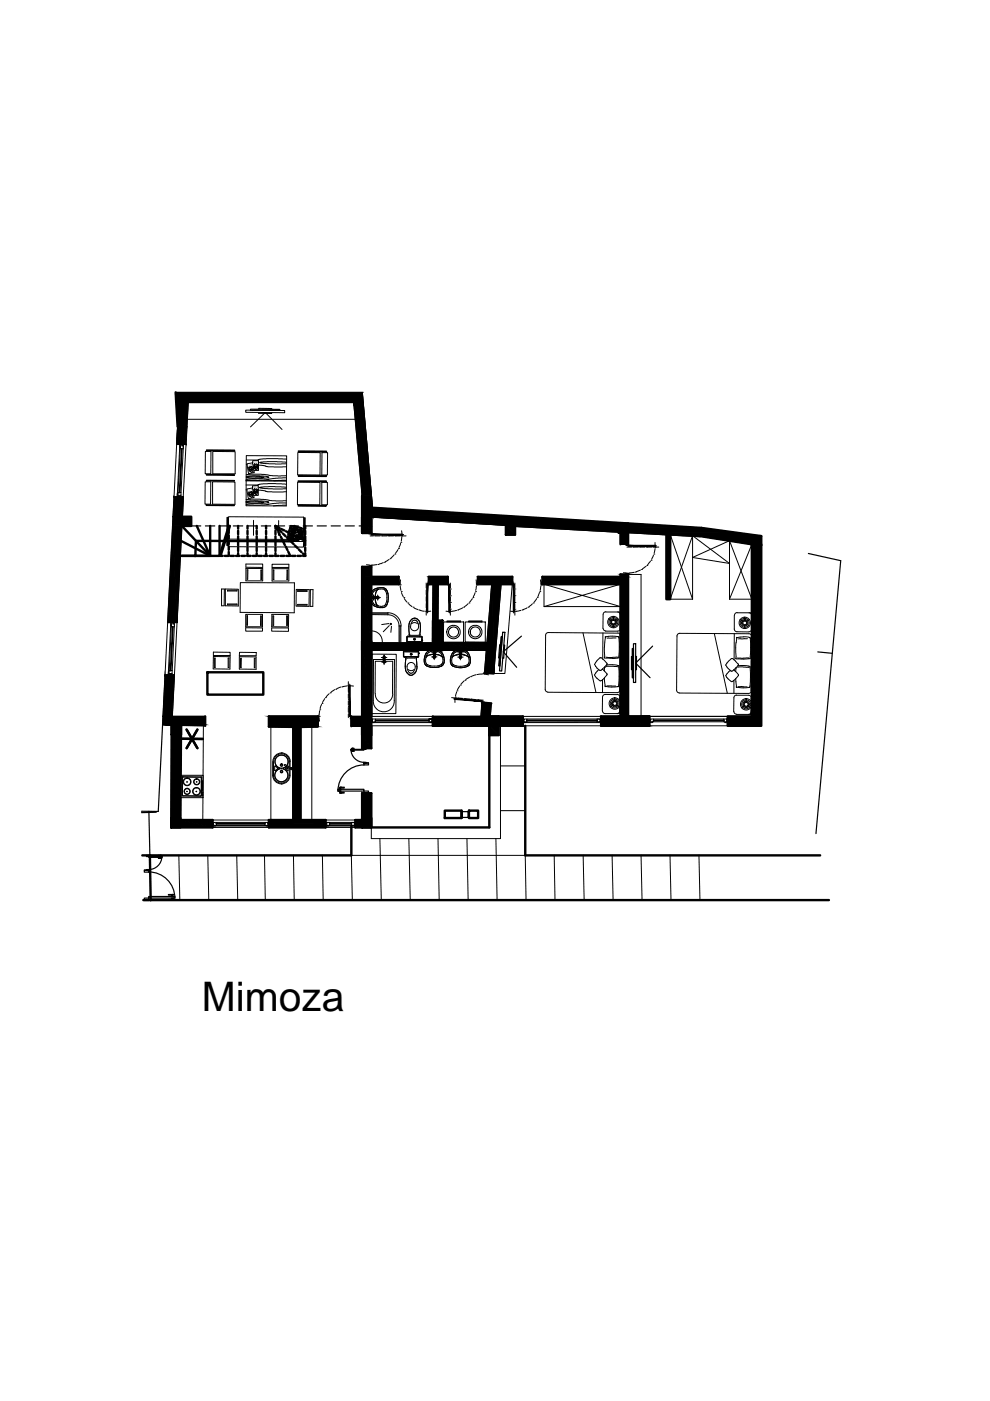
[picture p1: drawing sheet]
<svg xmlns="http://www.w3.org/2000/svg" width="210mm" height="297mm" viewBox="0 0 210 297" stroke-linecap="round" stroke-linejoin="round" font-family="sans-serif">
<defs><g id="words">
<text font-size="8.6" x="42.8" y="214.4">Mimoza</text>
</g></defs>
<!-- layer: 0 -->
<g fill="none" stroke="#000" stroke-width=".25">
<path d="M37.2 83.2h39.8M37.2 83.4h39.6M37.7 90.5l-.2 3.7h1.9l.5-8.9h35.1l1.8 19.8M76.8 83.4l2.3 26.2 28.2 1.8-28.6-1.8M76.8 83.4l2.3 26.2M36.9 105.3h2l-1.4 26.7h-2zM38.6 111.5h1M40.6 111.5h2M43.5 111.5h2M46.5 111.5h2M49.5 111.5h2M52.4 111.5h2"/>
<path d="M55.4 111.5h2M58.4 111.5h2M61.3 111.5h2M64.3 111.5h1.9M67.3 111.5h1.9M70.2 111.5h2M73.2 111.5h1.9M76.1 111.5h1.1M109.2 113.4h.1M131.6 115.4h1.6M171.4 117.3l6.9 1.6-5.3 57.8M78.7 137.9h24.4"/>
<path d="M78.7 136.3h13.1M93.8 136.3h9.4M104.4 122.3l-1.7 20.3M106.4 122.3l-1.7 20.5M173.4 138.2l3.1 .3M34.4 153.6l9.1 .3M34.6 151.9h8.9M36.4 153.7l.6-10.6h-2l-1.4 28.9h-3.6M74.5 151.9h4.2M78.7 153.9l-4.2 .1M102.2 149l-.2 2.9h-10.2M104.2 149.1l-.4 4.8"/>
<path d="M137.7 151.9h16.6M31.6 172l.2 9.4M33.1 172.2l-3.1 .1M36.7 173.9h.1"/>
</g>
<!-- layer: izgled -->
<g fill="#000" stroke="#000" stroke-width=".21">
<path d="M37.7 90.5h1.9l-.2 3.7zM37.2 83.4h39.6zM36.6 111.5h2l-1.1 20.5zM38.6 109.6h1.9v1.9zM36.9 105.3h2zM38.6 109.6h1.9zM76.8 109.6h1.9v2zM76.8 109.6h1.9v3.4zM78.7 109.6h.4zM76.8 109.6h1.9zM79 107.7l28.3 1.7h-28.2zM79.1 109.4h28.2v.2z"/>
<path d="M107.3 109.4l25.9 1.6h-25.9zM107.3 111.4h1.9zM107.3 111.4h1.9v2zM117.4 111.9h13.8v.8zM131.2 111h2v1.9zM131.6 115.4h1.6zM131.6 112.9h1.6zM131.2 111h2zM141.3 113.2l.8 .1zM141.3 113.3h.8v13.7zM159.4 113.7h2v1.9zM159.4 115.6h2z"/>
<path d="M159.4 113.7h2zM76.8 123.9h1.9v12zM76.8 135.9h1.9v16zM76.8 120.2h1.9zM76.8 135.9h1.9zM78.7 122.3h5.8zM78.7 136.3h13.1zM93.8 136.3h9.4l-.1 1.6zM90.9 122.3h4zM101.3 122.3h3.1l-.1 1.6zM93.8 136.3h9.4zM104.4 122.3h2l-1.7 20.3z"/>
<path d="M101.3 122.3h3.1zM104.4 122.3h2zM106.4 122.3h2.2v1.6zM115 123.9h16.6zM131.6 122.3h1.6zM131.6 121.8h1.6zM36.4 153.9h2v1.8zM35 143.1h2zM36.4 155.7h1.9zM38.4 153.8h5.1zM36.5 151.9h7zM57 154.1h10.4z"/>
<path d="M62.2 154.1h1.2zM57 151.9h10.4zM74.5 153.9h2.3zM76.8 155.9h1.9v2.7zM74.5 151.9h2.3zM76.8 153.9h1.9zM76.8 153.9h1.9v2zM76.8 155.9h1.9zM76.8 151.9h1.9zM91.8 151.9h11.9v2zM102 151.9h1.7zM102.2 149l2 .1h-2z"/>
<path d="M103.7 153.9h2v2zM103.7 151.9h2v2zM103.7 153.9h2zM103.7 151.9h2zM127.5 151.9h3.7zM131.2 151.9h6.5v2zM131.2 151.9h2v2zM131.6 151.9h1.6zM131.2 151.9h2zM133.2 151.9h4.5zM154.3 153.9h7.1zM159.4 151.9h2z"/>
<path d="M36.3 173.4h2zM36.3 173.4h2v2zM38.3 173.9h6.8v1.5zM38.3 173.9h6.8zM57.1 175.1h11.9v.3zM63.7 173.9h5.3zM75.3 173.9h1.5v1.5zM76.8 173.4h1.9zM75.3 173.9h1.5zM76.8 173.4h1.9v2zM76.8 168.2h1.9z"/>
<path d="M37.2 83.4l.2 1.9h39.6zM37.2 83.4h39.6l.2 1.9z"/>
<path d="M37.4 85.3l.3 5.2h1.9zM37.4 85.3h2.5l-.3 5.2z"/>
<path d="M37.5 94.2h1.9zM37.7 90.5l1.7 3.7h-1.9z"/>
<path d="M37.4 85.3h2.5zM37.4 85.3h37.6z"/>
<path d="M75 85.3h2zM75 85.3h2z"/>
<path d="M36.7 109.6l-.1 1.9h2zM36.7 109.6h1.9v1.9z"/>
<path d="M36.9 105.3l-.2 4.3h2zM36.9 105.3h2l-.2 4.3z"/>
<path d="M36.7 109.6h1.9zM36.7 109.6h2z"/>
<path d="M38.6 111.5h1.9zM38.6 109.6l1.9 1.9h-1.9z"/>
<path d="M75 85.3l1.8 19.8h2zM75 85.3h2l1.8 19.8z"/>
<path d="M76.8 105.1v4.5h2.3zM76.8 105.1h2l.3 4.5z"/>
<path d="M76.8 111.6h1.9zM76.8 109.6l1.9 2h-1.9z"/>
<path d="M76.8 113h1.9zM76.8 109.6l1.9 3.4h-1.9z"/>
<path d="M79.1 109.4v.2h28.2zM79.1 109.6h28.2v1.8z"/>
<path d="M107.3 111v.4h23.9zM107.3 111h23.9v.4z"/>
<path d="M109.2 111.4h22zM109.2 111.4h22z"/>
<path d="M109.2 111.4v.1h22zM109.2 111.4h22v.1z"/>
<path d="M107.3 113.4h1.9zM107.3 111.4l1.9 2h-1.9z"/>
<path d="M109.2 111.5l8.2 .4h13.8zM109.2 111.5h22v.4z"/>
<path d="M107.3 111h23.9zM107.3 111h25.9z"/>
<path d="M131.6 112.9v2.5h1.6zM131.6 112.9h1.6v2.5z"/>
<path d="M133.2 111v.9h15.5zM133.2 111l15.5 .9z"/>
<path d="M133.2 111.9v.9h21.9zM133.2 111.9h15.5l6.4 .9z"/>
<path d="M131.2 112.9h2zM131.2 111l2 1.9h-2z"/>
<path d="M148.4 113.7h11zM148.4 113.7h13z"/>
<path d="M148.4 113.7l11 1.7v-1.7zM148.4 113.7l11 1.7z"/>
<path d="M148.4 113.7h13zM148.4 113.7h13zM133.2 112.8l15.2 .9h13zM133.2 112.8h21.9l6.3 .9z"/>
<path d="M159.4 115.6h2zM159.4 113.7l2 1.9h-2z"/>
<path d="M35.5 132h2zM36.6 111.5l.9 20.5h-2z"/>
<path d="M76.8 120.2v2.1h1.9zM76.8 120.2h1.9v2.1z"/>
<path d="M76.8 122.3v1.6h7.7zM76.8 122.3h7.7v1.6z"/>
<path d="M76.8 123.9h1.9zM76.8 123.9h7.7z"/>
<path d="M76.8 135.9h1.9zM76.8 123.9l1.9 12h-1.9z"/>
<path d="M78.7 137.9h13.1zM78.7 137.9h13.1zM78.7 137.9h13.1zM78.7 136.3v1.6h13.1zM78.7 136.3h13.1v1.6z"/>
<path d="M90.9 122.3v1.6h4zM90.9 122.3h4v1.6z"/>
<path d="M91.8 136.3h2zM91.8 136.3h2z"/>
<path d="M91.8 136.3h2zM91.8 136.3h2z"/>
<path d="M91.8 137.9h2zM91.8 137.9h2zM91.8 137.9h2zM91.8 136.3v1.6h2zM91.8 136.3h2v1.6z"/>
<path d="M91.9 123.9l-.1 7.7h1zM91.9 123.9h.9v7.7z"/>
<path d="M91.9 123.9h.9zM90.9 123.9h1zM90.9 123.9h1zM90.9 123.9h4z"/>
<path d="M91.8 136.3h2zM91.8 136.3h2zM91.8 136.3h2zM91.8 136.3h2zM91.8 131.6v4.7h2zM91.8 131.6h2v4.7z"/>
<path d="M93.8 136.3h9.4zM93.8 136.3h9.4z"/>
<path d="M93.8 137.9h9.3zM93.8 136.3l9.3 1.6h-9.3z"/>
<path d="M101.3 123.9h3zM101.3 122.3l3 1.6h-3z"/>
<path d="M104.4 122.3l-1.7 20.3h2zM102.7 142.6h2v.2z"/>
<path d="M106.2 123.9h2.4zM106.4 122.3l2.2 1.6h-2.4z"/>
<path d="M115 122.3h18.2zM131.6 121.8v.5h1.6zM131.6 121.8h1.6v.5z"/>
<path d="M115 122.3v1.6h18.2zM115 122.3h18.2v1.6z"/>
<path d="M141.3 127h.8zM141.3 113.3l.8 13.7h-.8z"/>
<path d="M34.6 151.9l-.1 1.7h1.9zM34.6 151.9h1.9l-.1 1.7z"/>
<path d="M36.3 153.8h2.1zM36.3 153.8h2.1z"/>
<path d="M36.4 153.8h2zM36.4 153.8h2z"/>
<path d="M36.4 153.8l2 .1zM36.4 153.8l2 .1z"/>
<path d="M36.5 151.9l-.1 1.7h7.1zM36.5 151.9h7v1.7z"/>
<path d="M36.4 153.6v.2h7.1zM36.4 153.6h7.1v.2z"/>
<path d="M36.3 153.8h.1zM36.3 153.8h.1zM34.5 153.6l1.9 .2zM34.5 153.6h1.9v.2z"/>
<path d="M34.6 151.9h1.9zM34.6 151.9h1.9zM34.6 151.9h1.9zM34.6 151.9h1.9zM35 143.1l-.4 8.8h1.9zM35 143.1h2l-.5 8.8z"/>
<path d="M36.4 153.8h2zM36.4 153.8h2z"/>
<path d="M38.4 153.8h5.1zM38.4 153.8l5.1 .1z"/>
<path d="M36.4 155.7h2zM36.4 153.9l2 1.8h-2z"/>
<path d="M57 151.9v2.2h10.4zM57 151.9h10.4v2.2z"/>
<path d="M57 154.1h10.4zM59 154.1h8.4z"/>
<path d="M63.6 154.1h.1zM62.2 154.1h1.4zM62.2 154.1h1.4z"/>
<path d="M76.8 151.9h1.9zM76.8 151.9h1.9z"/>
<path d="M76.8 151.9v2h1.9zM76.8 151.9h1.9v2z"/>
<path d="M74.5 153.9h2.3zM74.5 153.9h2.3zM74.5 151.9v2h2.3zM74.5 151.9h2.3v2z"/>
<path d="M76.8 153.9h.4zM76.8 153.9h.4z"/>
<path d="M76.8 158.6h1.9zM76.8 155.9l1.9 2.7h-1.9z"/>
<path d="M76.8 155.9h1.9zM76.8 153.9l1.9 2h-1.9z"/>
<path d="M76.8 151.9h1.9zM76.8 135.9l1.9 16h-1.9z"/>
<path d="M91.8 151.9h11.9zM102 151.9h1.7zM102 151.9h1.7zM102 151.9h1.7zM102 151.9h2z"/>
<path d="M102.2 149.1l-.2 2.8h2zM102.2 149.1h2l-.2 2.8z"/>
<path d="M91.8 153.9h11.9zM91.8 151.9l11.9 2h-11.9z"/>
<path d="M103.7 155.9h2zM103.7 153.9l2 2h-2z"/>
<path d="M103.7 153.9h2zM103.7 151.9l2 2h-2z"/>
<path d="M105.7 151.9v2h5.2zM105.7 151.9h5.2v2z"/>
<path d="M127.5 153.9h3.7zM127.5 153.9h3.7zM127.5 153.9h3.7zM127.5 151.9v2h3.7zM127.5 151.9h3.7v2z"/>
<path d="M131.2 151.9h6.5zM131.6 151.9h6.1z"/>
<path d="M131.6 151.9h6.1zM133.2 151.9h4.5z"/>
<path d="M131.6 151.9h1.6zM131.6 151.9h1.6zM131.6 123.9v28h1.6zM131.6 123.9h1.6v28z"/>
<path d="M131.2 153.9h2zM131.2 151.9l2 2h-2z"/>
<path d="M131.2 153.9h6.5zM131.2 151.9l6.5 2h-6.5z"/>
<path d="M154.3 151.9h7.1zM159.4 115.6v36.3h2zM159.4 115.6h2v36.3z"/>
<path d="M154.3 151.9v.7h7.1zM154.3 151.9h7.1v.7z"/>
<path d="M154.3 152.6v.6h7.1zM154.3 152.6h7.1v.6z"/>
<path d="M154.3 153.2v.7h7.1zM154.3 153.2h7.1v.7z"/>
<path d="M36.4 155.7l-.1 17.7h2zM36.4 155.7h1.9v17.7z"/>
<path d="M36.3 175.4h2zM36.3 173.4l2 2h-2z"/>
<path d="M38.3 175.4h6.8zM38.3 173.9l6.8 1.5h-6.8z"/>
<path d="M57 173.9v.6h12zM57 173.9h12v.6z"/>
<path d="M57.1 174.5v.6h11.9zM57.1 174.5h11.9v.6z"/>
<path d="M62.2 154.1v19.8h1.5zM62.2 154.1h1.5v19.8z"/>
<path d="M62.2 173.9h6.8zM62.2 173.9h6.8zM62.2 173.9h6.8zM57 173.9h12z"/>
<path d="M57 175.4h12zM57.1 175.1l11.9 .3h-12z"/>
<path d="M76.8 168.2v5.2h1.9zM76.8 168.2h1.9v5.2z"/>
<path d="M75.3 175.4h1.5zM75.3 173.9l1.5 1.5h-1.5z"/>
<path d="M76.8 175.4h1.9zM76.8 173.4l1.9 2h-1.9z"/>
</g>
<!-- layer: zid -->
<g fill="none" stroke="#000" stroke-width=".51">
<path d="M37.2 83.2l.5 7.3M38.3 117.9h3M38.6 109.6h1.9v1.9h-1.9zM38.6 111.5l6 6.4-2.9-6.4M41.5 117.9h5.1M44.6 111.5v6.4l-6.2-3.2M46.6 117.9l1.9-6.4h.3l-2 6.4h.4M46.6 111.5v6.4M47.7 117.9h.7M48.5 112.2v.8M48.5 113.5v.7M48.5 114.6v.8"/>
<path d="M48.5 115.8v.8M48.5 117v.9M48.8 117.9h.8M50 117.9h.8M50.5 111.5v.6M50.5 112.5v.8M50.5 113.7v.8M50.5 114.9v.8M50.5 116.1v.7M50.5 117.3v.6M51.2 117.9h.8M52.4 117.9h.8"/>
<path d="M52.5 111.5v.6M52.5 112.5v.8M52.5 113.7v.8M52.5 114.9v.8M52.5 116.1v.7M52.5 117.3v.6M53.6 117.9h.7M54.4 111.5v.6M54.4 112.5v.8M54.4 113.7v.8M54.4 114.9v.8M54.4 116.1v.7"/>
<path d="M54.4 117.3v.6M54.8 117.9h.7M56 117.9h.7M56.4 111.5v.6M56.4 112.5v.8M56.4 113.7v.8M56.4 114.9v.8M56.4 116.1v.7M56.4 117.3v.6M57.1 117.9h.8M58.3 117.9h.8M58.4 112.5v.8"/>
<path d="M58.4 113.7v.8M58.4 114.9v.8M58.4 116.1v.7M58.4 117.3v.6M58.9 112l-.5-.5v.6M59 112.7l.3 .8M59.2 112.3l.5 .6M59.3 111.9l-.9-.4 .4 .9M59.5 117.9h.8M59.5 113.8l.4 .7M59.6 112.1l.7 .4M60 113.2l.6 .5"/>
<path d="M60.1 114.9l.3 .7M60.6 115.9l.3 .7M60.6 112.6l.8 .4M60.7 117.9h.8M60.9 114l.5 .6M61.1 117l.4 .9M61.7 114.8l.6 .6M61.7 113.2l.7 .3M61.9 117.9h.7M62.5 115.7l.6 .5M62.8 113.7l.7 .4M63.1 117.9h.7"/>
<path d="M63.4 116.5l.5 .6M63.9 114.3l.8 .4-2.3-3.2-.7 3.3-20.1-.1-.2 3.1M64.2 117.3l.5 .6M64.2 117.9h.5M64.7 111.5v.6M64.7 112.5v.8M64.7 113.7v.8M64.7 114.9v.8M64.7 116.1v.7M64.7 117.3v.6M76.8 109.6h1.9v3.4h-1.9zM76.8 105.1v7.9"/>
<path d="M78.7 109.6v3.4h-1.9M79 107.7l69.7 4.2 12.7 1.8M107.3 111.4h1.9v2h-1.9zM107.3 111.4l24.3 1.3v2.7M131.2 111h2v1.9h-2zM133.2 112.8l15.2 .9 11 1.7v36.5h-5.1v2h7.1v-38.5M133.2 111v4.4M141.3 113.2v13.8h.8v-13.7M159.4 113.7h2v1.9h-2zM76.8 137.9v-2h1.9v16h-1.9M76.8 120.2h1.9v2.1h5.8v1.6h-5.8v34.7h-1.9zM90.9 122.3h4v1.6h-4z"/>
<path d="M91.8 131.6h2v6.3h-2zM91.9 123.9l-.1 12.4M92.8 123.9v7.7M104.3 123.9h-3v-1.6h7.3v1.6h-2.4M115 122.3h16.6v-.5h1.6v30.1h4.5v2h-10.2v-2h4.1v-28h-16.6zM36.4 153.8h2v1.9h-2zM36.4 153.8l-.1 21.6M38.4 153.8l-.1 20.1h6.8v1.5h-8.8M38.4 156.6l4.6 .1M39.6 154.7l2.3 3.9M41.9 154.7l-2.3 3.9M43.5 151.9v2"/>
<path d="M44 142.5h11.8v4.8h-11.8zM57 151.9h10.4v2.2h-10.4zM62.2 154.1v19.8h-5.2v1.5h12v-1.5h-5.3v-19.8M74.5 151.9v2.1M76.8 153.9h1.9v2h-1.9zM91.8 151.9v2h19.1v-2h-6.9M102.2 149l2 .1M102.7 142.6l2 .2M103.7 153.9h2v2h-2zM103.7 151.9h2v2h-2zM103.7 153.9v21.5h-28.4v-1.5h1.5v-5.7h1.9v7.2M111.4 153.9v27.5h62.5"/>
<path d="M131.2 151.9h2v2h-2zM36.3 173.4h2v2h-2zM74.5 175.1v6.3h-44.3M76.8 173.4h1.9v2h-1.9zM94.3 171.9h3.6v1.5h-3.6zM97.9 171.9v1.5M99.4 171.9h2v1.5h-2zM30.4 190.8h145.4M31.8 181.4l.1 9.4"/>
<circle cx="41.4" cy="117.8" r=".06"/>
</g>
<!-- layer: tanka -->
<g fill="none" stroke="#000" stroke-width=".21">
<path d="M39.7 88.9h35.6M43.5 95.7h1.2v4.8h-1.2zM43.8 95.4h6v.2l-6-.1zM45.1 95.7l4.8 .1v4.7h-4.8zM52.1 87h8.3v.5l-8.3-.1zM52.2 96.6h8.6l-.1 5.4-8.5-.1zM52.2 98.5h.2M52.4 98.3l1.1-.2 .4 2.1-1.2 .2zM52.9 98.8l-.2 .8 .8 .5a1.15 1.15 0 0 0-.2-1.3l-.2 .1-.3 .8 .2 .2 .7-.3-.4-.3 .4-.2M53.1 86.7l6.2 .1v.2h-6.2zM53.1 90.5l3.1-3 3.6 3.6M53.6 98.2v-.5h1.2v2h-1"/>
<path d="M53.7 99l-1 .1 .3 .6 .4-.2v-.1l-.3 .2 .3 .1M54 98.3l-.3 .6 .5 .7h.2a1.2 1.2 0 0 0 .1-1.3l-.2 .1-.6 .7 .3 .3 .7-.3-.3-.3 .4-.2 1.7 .3M54.8 98.6h-1l.2 .5 .5-.1-.1-.2-.3 .2 .3 .1M54.8 86.7v-.1h2.8v.1M54.8 87.5v.1l2.8 .1v-.2M56.5 98.9l4.2 .1M60.7 98l-4-.1-1.6 .1 .3 .2 1.6 .1h3.7M60.8 97.4l-4.3-.2-1.5 .2-.3 .1h-2.5M63.1 95.9l4.8 .1-.1 4.7h-4.7zM63.2 95.6h6v.2h-6zM68.3 96h1.2l-.1 4.7h-1.2zM43.5 102.2h1.2l-.1 4.7h-1.1z"/>
<path d="M43.7 107l6 .1v.1h-6zM43.8 101.8l5.9 .1v.1h-5.9zM43.8 100.6h5.9v.2h-5.9zM45.1 102.2h4.7v4.7h-4.7zM48.1 109.7h.2v6h-.2zM48.4 114.7l16 .1-.1 1.2-15.9-.1zM48.5 109.6h15.9v4.8l-16-.1zM52.1 119.6h3.6v.7h-3.6zM52.2 105.9l3-.1 2.4 .4h3.1M52.2 101.9h8.5v5.4l-8.5-.1zM52.2 106.3h1.8l2 .2-1.3 .1-2.5-.1M52.2 106.3l2.5-.1 2.3 .3-1.2 .2-3.6-.1"/>
<path d="M52.2 103.8h.2M52.2 100.6l3.2-.1 2.4 .4 2.9-.1M52.2 101.2l.9 .1 2.9-.1-1.8-.2h-2l1.3-.1h2.3l1.2 .2-.2 .2-1.1 .1-3.5-.1M52.3 103.7l1.2-.2 .4 2-1.3 .2zM52.8 104.2l-.1 .7 .7 .5a1.09 1.09 0 0 0-.1-1.2l-.6 .8 .3 .2 .6-.3-.3-.3 .4-.2M53.5 103.5v-.5h1.3v2h-1M53.7 104.3l-1 .2 .3 .5 .4-.2-.1-.2-.2 .3h.3M53.7 110.3v3.2M54 103.5l-.3 .7 .6 .7a1.06 1.06 0 0 0 .1-1.3l-.2 .1-.5 .7 .3 .2 .6-.2-.3-.3 .5-.2 1.6 .3M54.8 103.8h-1l.2 .6 .4-.1v-.2l-.3 .2 .2 .1M56.5 104.2l1.3 .1h2.9M57 106.9l-1.8 .2-3-.1"/>
<path d="M57 101.6l-2.2 .2-2.6-.1M57.7 119.6h3.5v.7h-3.5zM59.1 110.4l-.1 3.1M60.7 106.6l-2.6 .1-1.4 .3M60.7 107.1l-2.7 .2M60.7 102.7l-3.9-.2-1.7 .2-.4 .1h-2.5M60.7 103.3l-3.7-.1-2 .2 1.8 .2h3.9M60.7 101.3l-2.3 .1-1.6 .2M60.7 101.8l-2.7 .1M60.9 114h1.3M60.9 113.8l.9 .1M61 113.4h1.7"/>
<path d="M61 113.3h1.2M61.1 114.1v.3M61.1 114.4h.2M61.1 113.1h.2M61.2 112.6v1M61.2 112.7h1.5M61.2 112.6h1M61.2 112.5h.6M61.3 114.2h1.8M61.3 112.4h.1M61.3 113.7h-.3l-.1 .6M61.3 113.5h1.8"/>
<path d="M61.3 112.8l1.8 .1M61.3 112.1l1.8 .1M61.3 112.3v1.8M61.4 112.1h1.3M61.4 112.7v1.8l.4 .1M61.4 111.9h.8M61.5 111.8h.3M61.5 111.6v.7M61.5 113.2v1.4M61.6 111.5h.6v.8M61.6 111.4l1.4 .2 1.4 .5-.3 1.4M61.7 112.7l-.1-1.3-.7 2.9 1.3 .4v-1.5"/>
<path d="M61.7 113.6l-.1 1M61.8 114.1v.5h.4M61.8 114.3h1.8M61.8 113.6h1.8M61.8 112.9h1.1M61.8 111.5v1.7l-.7-.1M61.8 111.6h1.1M61.9 111.8v1.8M61.9 114.6v.1M62 112.3v1.8M62.1 112.7v1.9M62.1 114.8h.5"/>
<path d="M62.1 111.5v.3M62.2 114.4h1.3M62.2 113.7h1.8M62.2 113.1h.4M62.2 112.4h1.8M62.2 111.7h1.1M62.3 113.2l.7-.3h1.1l-1.3 .5-1 .9M62.3 113.7v1.1M62.3 111.5v1.2M62.4 114.1v.7M62.5 111.5l-.1 1.7M62.6 111.8v1.3"/>
<path d="M62.6 113.6h.1M62.6 114.6v.2M62.6 114.6h.7M62.7 113.5l-.1 .6h-1.7M62.7 113.9h1.3M62.7 112.5h1.6M62.7 111.8h1v.9M62.7 112.3v.7M62.8 111.6v.2M62.8 112.7v.3M62.8 113.5v1.1M62.9 111.6v.7"/>
<path d="M62.9 113.4v1.3M63 113.6v1.1M63 111.6v1.1M63.1 114.6h.1M63.1 102.2l4.7 .1v4.7h-4.7zM63.1 111.7v1.2M63.1 114.1v.5M63.1 114h.8M63.1 113.3h1.1M63.1 112.6h1.2M63.1 111.9l.9 .1M63.2 107.1l6 .1v.2l-6-.1z"/>
<path d="M63.2 101.9h6v.3l-6-.1zM63.2 100.8h6v.2h-6zM63.2 111.8v1.1M63.2 113.2v.4M63.2 114.6h.1M63.3 113.2h.9M63.4 113.2l-.1 .9M63.4 112.3v.6M63.4 111.8h.1M63.4 112.7v.2M63.4 113.1v1.4M63.6 114.1h.2"/>
<path d="M63.6 113.4h.6M63.6 112.7h.7M63.6 111.8v.5h-1.8M63.6 112.1h.7M63.6 113.2v1.2M63.6 113.1h.4M63.7 113.6v.7M63.8 111.9v1M63.8 113v.2M63.8 114.1v.1M63.9 111.9v1.7M64 113.5h.1"/>
<path d="M64 112.9h.3M64 112.2h.4M64 112.3v1.5M64.1 112.7v.8M64.1 113.6a1.8 1.8 0 0 1-1.8 1.2M64.2 113.6h-.1M64.2 112.1v.2M64.5 109.8h.2v5.9h-.2zM68.2 102.3h1.2v4.7h-1.2zM142.1 113.3l4.7 13.7M146.8 113.6l7.9 5.9-7.9-1.3 7.9-3.6 4.7 12.4h-4.7M146.8 113.6v13.4"/>
<path d="M146.8 113.6l-4.7 13.4h4.7M154.7 114.6v12.4M159.4 115.4l-4.7 11.6M45.2 138.3h3.6v.7h-3.6zM45.2 139.2h3.6v2.7l-3.6-.1zM45.5 139.5h.1v2h-.1zM47 124.9h.6l-.1 3.5h-.5zM47.8 124.9h2.7v3.6l-2.7-.1zM48.2 125.1h2v.2h-2zM48.2 128.1h2v.1h-2zM48.4 139.5h.1v2h-.1zM50.7 139.2l3.6 .1v2.6h-3.6z"/>
<path d="M50.8 138.3h3.5v.7h-3.6zM51 123.5l11.4 .1v6.3l-11.5-.1zM51 139.6h.2l-.1 2h-.1zM52.1 133.1h3.6v.7h-3.6zM52.1 130.3h3.6v2.6h-3.6zM52.1 120.5h3.6v2.6h-3.6zM52.4 130.6h.1v1.9h-.2zM52.4 120.8h.2l-.1 2h-.1zM53.9 139.6h.2l-.1 2h-.1zM55.3 130.6h.1v2h-.2zM55.3 120.9h.2l-.1 2h-.1zM57.6 133.1h3.6v.8l-3.6-.1z"/>
<path d="M57.6 130.3h3.6v2.6h-3.6zM57.7 120.6h3.5v2.6h-3.5zM57.9 130.6h.1v2h-.1zM57.9 120.9h.2v2h-.2zM60.8 130.6h.1v2h-.1zM60.9 120.9h.1v2h-.2zM62.8 125h2.8l-.1 3.6-2.7-.1zM63.1 125.2h2v.2h-2zM63.1 128.1h2v.2h-2zM65.8 125h.6l-.1 3.6h-.5zM78.7 129.9h3.5M78.7 130.3h3.5"/>
<path d="M78.7 130.1h3.5M78.7 133.8a2.22 2.22 0 0 1 2.3 2.4M78.9 138.7h5.1l-.1 12.6h-5.1zM79.2 139.8h4.4v8.7a2.22 2.22 0 0 1-2.2 2.4 2.22 2.22 0 0 1-2.2-2.4zM80.8 139.4h1.2M81.2 139.4l.1 .7M81.3 139.6a.28 .28 0 0 1-.1-.3 .28 .28 0 0 1 .3-.2l.2 .2-.1 .3M81.3 139.5l.1 .1M81.4 139.7v.3M81.4 139.3h.1M81.4 139.1v.1v-.1M81.4 139.1h.1"/>
<path d="M81.4 138.8v1.2M81.5 139.7v.3M81.6 139.5l-.1 .1M81.6 139.4v1.1h-.3l.1-.4M82.2 129.9v.4M82.3 130.3a2.35 2.35 0 0 1 2.3 2.4M82.3 129.9a2.77 2.77 0 0 1 2.7 2.8M82.5 132.2l-1.6 .2M82.5 132.6l-1.2 1.3M83 132.8l-.1 1.3M84.6 132.7v3.6M84.6 132.7h.4v3.6"/>
<path d="M84.8 132.7v3.6M94.1 131.9h4.2v4.2h-4.3zM94.8 131.7h2.8v.2h-2.9zM98.6 131.9h4.3v4.2h-4.3zM99.3 131.7h2.9v.2h-2.9zM123.6 134.2l2.8 12.6M127.2 139.4l-.6 .6M127.3 139.4l.2 .1M127.4 139.4l-.2 .1M127.5 139.5l.6 .5M127.8 134.2v5.6M128.1 137.2l.1 2a.24 .24 0 0 0 0 .4 .24 .24 0 0 0 .4-.1h.1"/>
<path d="M128.4 135.1l-.2 2.1M128.4 129.8h3.1v3.5M128.5 129.7l-.5 .3-.1 .3v2.9l.3 .5 .2 .1M128.5 139.3h2.4M128.5 135h-.2v.2M128.7 139.5l1.1 .1M129.1 131.1l.6 .6M129.8 134.9l-1.3 .1M129.8 134.9l1.3 .1M130 132.3v.8M130.6 135.3h-1.9M130.9 139.5l-1 .1"/>
<path d="M130.9 134.2h-14.9l-.3 .5-.1 11.5M130.9 129.8h.3l.3 .5M130.9 134.2l.5 .3 .1 .3M131 131.2l-.6 .5M131 135h.2v.2M131.1 135h.1M131.2 139.1l.1 .3-.4 .1M131.2 135.2v3.9M131.5 134.8l-.1 11.5M131.5 133.2l-.1 .3-.5 .3h-2.5M131.6 123.9l-16.3 4.7v-4.7l16.3 4.7h-16.3M144.1 134.3l14.7 .1"/>
<path d="M144.1 134.3l-.5 .3-.1 .2v11.5M151.5 134.3l2.7 12.7M155.1 139.6l-.7 .6M155.2 139.6l.1 .1M155.2 139.6l-.1 .1M155.4 139.6l.6 .6M155.7 134.4l-.1 5.5M156 137.4l.1 1.9M156 136.3v1.1M156.1 139.3v.1a.2 .2 0 0 0-.1 .3 .2 .2 0 0 0 .3 0h.2M156.4 139.5h2.4M156.9 135.1l-.7 .1-.1 1.1"/>
<path d="M157.6 135l-.7 .1M157.6 135l1.3 .2M158.5 135.4l-1.9 .1M158.8 134.4l.5 .3 .1 .2M158.9 135.2h.2l-.1 .1M158.9 135.2h.1M159 139.3v.4h-2.4M159.1 135.3v.1M159.1 135.4v3.9M159.3 135l-.1 11.5M43.1 153.8l-.1 20.1M57.4 154.1v19.8"/>
<path d="M79.5 147l.1-6.8h3.7l-.1 6.9M79.6 147a1.84 1.84 0 0 0 1.8 2.1 1.84 1.84 0 0 0 1.8-2.1M80.8 140.3h1.2M81.3 140.1h.1M81.3 140.2h.1M81.4 140.1h.1M81.4 140.2h.1M81.4 140.2v.7M81.5 140.1h.1M81.5 140.2h.1M81.5 140.1l.1 .3-.1 .1-.2-.1 .1-.3M81.6 140.1h-.1"/>
<path d="M81.6 140.1l.1 .3-.2 .1-.3-.1 .1-.3M81.6 140.1l.1 .3-.2 .2-.3-.2 .1-.3M115.6 146.2l.1 .2 .5 .3M116.1 146.8l14.7 .1M126.3 141.2l.2 .4M126.5 141.6l.6 .5M126.6 140.1l-.1 .1a.7 .7 0 0 0-.2 1.1M126.6 142.3a.84 .84 0 0 0-.1 1.4 .91 .91 0 0 0 1 .6M127 142l-.4 .3M127.7 141.9l.4 .3M127.7 147.8v2.9M127.7 144.1v2.8"/>
<path d="M127.7 150.7l.3 .5 .3 .1M127.8 141.9h.1M128.1 143.7l.2 1.6M128.1 140l.6 .8M128.1 141.5l-.6 .6h-.4M128.2 143.7l-.7 .6M128.2 141.4a1.53 1.53 0 0 0 .5 1.6v.1M128.2 141.4h.1M128.3 145.4v.2l.2-.1M128.3 147.2l2.5 .1M128.3 147.2l-.3 .1-.3 .5M128.5 145.5l1.2 .2 1.3-.2"/>
<path d="M128.6 141h2.3M128.6 141.3l2.4 .1M128.7 145.4l1.8 .1M128.7 143.1l-.5 .6M128.7 140.7l-.5 .8M130 149.4l-.6 .5M130.4 148l-.1 .8M130.7 149.4l.6 .5M130.9 147.2l.3 .1 .2 .5M130.9 141.1h.3v4.2M131 145.5h.1M131.1 145.4l.1 .2h-.2"/>
<path d="M131.2 145.3v.1M131.4 150.7l-.1 .3-.5 .3M131.4 149.8l-.1 1.5h-3M131.4 147.8v.7M131.4 146.3v.3l-.5 .3M143.5 146.3l.2 .5 .3 .1M153.9 141l.2 .4M154.1 143.6l.9 .9M154.1 140.6l-.3 .4M154.1 141.4l.3 .4M154.1 142.8l-.1 .2a.38 .38 0 0 0 .1 .6M154.4 141.8l.6 .5"/>
<path d="M154.4 140.2l-.3 .4M154.5 142.5l-.3 .3M154.8 142.1l-.3 .4M155.3 142.2l-.3 .1M155.6 142l.4 .4M155.6 144.2v2.8M155.6 142v.1M156 140.2l.5 .6M156 142.4l.5 .6M156 143.9l.2 1.6M156 141.6l-.6 .6M156.1 141.6l-.1 .8"/>
<path d="M156.1 145.5v.3h1.2l1.5-.1M156.4 141.2h.1M156.4 141.5h2.5M156.5 143v.3M156.5 145.6h1.9M156.5 140.8l.1 .1M156.6 141.2h2.1M156.6 143.2l-1.2 1.2-.4 .1M156.6 140.9l-.6 .8M158.7 141.3h.4l-.1 .3M158.8 145.7h.1M159 145.6l-.2 .2"/>
<path d="M159 141.6v4M159.3 146.5l-.1 .2-.5 .3-14.7-.1M38.3 164.4h4.8l-.1 4.7h-4.7zM41.5 167.8h.2M41.6 165.8h.2M41.6 167.7v.2M41.7 165.7v.2M42.6 164.8l.1 3.9M42.6 164.7l.2 .1M42.7 168.7h-.1M42.7 164.8v3.9M42.7 168.7l-.1 .1"/>
<path d="M42.8 165.5h.2v2.1h-.2z"/>
<circle cx="81.5" cy="139.9" r=".06"/>
<circle cx="81.5" cy="139" r=".06"/>
<circle cx="81.5" cy="139.4" r=".19"/>
<circle cx="81.5" cy="139.4" r=".11"/>
<circle cx="82.9" cy="132.3" r=".15"/>
<circle cx="96.2" cy="134" r="1.42"/>
<circle cx="96.2" cy="134" r="1.07"/>
<circle cx="100.8" cy="134" r="1.07"/>
<circle cx="100.8" cy="134" r="1.42"/>
<circle cx="130.1" cy="131.9" r=".95"/>
<circle cx="130.1" cy="131.9" r="1.21"/>
<circle cx="130.1" cy="131.9" r=".7"/>
<circle cx="130.1" cy="131.9" r=".53"/>
<circle cx="130.1" cy="131.9" r=".4"/>
<circle cx="130.4" cy="149.2" r=".95"/>
<circle cx="130.4" cy="149.2" r="1.21"/>
<circle cx="130.4" cy="149.2" r=".7"/>
<circle cx="130.4" cy="149.2" r=".53"/>
<circle cx="130.4" cy="149.2" r=".4"/>
<circle cx="41.7" cy="165.8" r=".57"/>
<circle cx="42.9" cy="168.6" r=".15"/>
<circle cx="42.9" cy="168.1" r=".15"/>
</g>
<!-- layer: namjestaj -->
<g fill="none" stroke="#000" stroke-width=".21">
<path d="M108.6 123.9l-1.6 18.9h-2.3M133.2 121.8h2.7v30.1M155.7 130.5v2.9M155.7 133.4l.3 .5h.3l2.5 .1M156.3 129.9h3.1l-.1 3.5M156.3 129.9l-.3 .1-.3 .4M156.9 131.3l.7 .5M157.9 132.5v.8M158.8 129.9l.3 .1 .3 .5M158.9 131.4l-.7 .4M159.4 133.4l-.1 .3-.5 .2M59.7 159.6h.1"/>
<path d="M59.7 159.6a1.84 1.84 0 0 0-1.8 1.9M59.7 159.6a1.84 1.84 0 0 1 1.8 1.9M66.1 154.1v19.8M155.6 150.9l.3 .4 .3 .1M156.2 147.4h2.5l.3 .1 .3 .5M156.2 147.4h-.3l-.3 .5v3M157.9 149.6l-.7 .5M158.2 148.1v.8M158.5 149.6l.7 .5M159.2 150.9v.3l-.5 .3M159.2 150v1.5h-3M159.2 148v.7"/>
<path d="M38.6 168.6l.2 .2M38.7 168.6l.1 .1M38.8 164.8h3.8M38.8 164.7h3.8M38.8 168.7h3.8M38.8 168.8h3.8M38.8 164.7l-.1 4M38.8 164.6l-.2 .2v3.9M39.5 167.8h.2M39.6 165.8h.2M39.7 165.7v.2M39.7 167.7v.2"/>
<path d="M57.8 161.5v2.8a1.84 1.84 0 0 0 1.8 1.9M58 161.5v2.8a1.67 1.67 0 0 0 1.6 1.7 1.67 1.67 0 0 0 1.7-1.6v-1.5M58 161.5a1.67 1.67 0 0 1 1.7-1.7 1.67 1.67 0 0 1 1.7 1.7M58.4 163.4h.1M58.4 162.4h.1M58.8 162.9h.1M58.8 163h.1M58.8 163l-.4 .4M58.8 162.9v.1M58.9 162.8l-.6-.4-.1 1h.2M59.6 166.2h.1M60.3 162.3l1.4 .8"/>
<path d="M60.4 162.1l1.5 .8-.1 .2M60.5 162.1l-.1 .2M60.5 163l.4 .4M60.5 162.9v.1M60.7 162.5l-.6 .5M60.8 162.3a1.38 1.38 0 0 0-.9-2.2 1.38 1.38 0 0 0-1.5 1.8 1.38 1.38 0 0 0 2.3 .6M60.9 162.6l-.4 .2M60.9 162.3a1.44 1.44 0 0 0-.6-2.1 1.44 1.44 0 0 0-2 .8 1.44 1.44 0 0 0 1 1.9 1.42 1.42 0 0 0-1 2 1.42 1.42 0 0 0 2.2 .5 1.42 1.42 0 0 0 0-2.2l-.4-.2M61 162.4l.1 .1M61.1 162.7v.6l-.1 .1M61.3 161.5v1.1M61.5 163a2.66 2.66 0 0 1-.9 3l-1 .2"/>
<path d="M61.5 161.5v1.2M61.7 162.8h.3v.3l-.2 .1-.2-.2"/>
<circle cx="157.9" cy="132.1" r=".95"/>
<circle cx="157.9" cy="132.1" r="1.21"/>
<circle cx="157.9" cy="132.1" r=".7"/>
<circle cx="157.9" cy="132.1" r=".53"/>
<circle cx="157.9" cy="132.1" r=".4"/>
<circle cx="158.2" cy="149.3" r=".95"/>
<circle cx="158.2" cy="149.3" r="1.21"/>
<circle cx="158.2" cy="149.3" r=".7"/>
<circle cx="158.2" cy="149.3" r=".53"/>
<circle cx="158.2" cy="149.3" r=".4"/>
<circle cx="39.7" cy="165.8" r=".83"/>
<circle cx="39.7" cy="165.8" r=".74"/>
<circle cx="39.7" cy="167.8" r=".66"/>
<circle cx="39.7" cy="167.8" r=".57"/>
<circle cx="41.7" cy="167.8" r=".83"/>
<circle cx="41.7" cy="167.8" r=".74"/>
<circle cx="41.7" cy="165.8" r=".66"/>
<circle cx="59.7" cy="164.4" r="1.38"/>
<circle cx="59.7" cy="163.6" r=".19"/>
<circle cx="59.7" cy="162.2" r=".19"/>
<circle cx="59.7" cy="162.2" r=".28"/>
<circle cx="59.7" cy="163.6" r=".28"/>
<circle cx="60.9" cy="162.9" r=".11"/>
</g>
<!-- layer: prozori -->
<g fill="none" stroke="#000" stroke-width=".21">
<path d="M38.1 94.2l-.5 11M38.3 94.5h.6l-.1 .7-.5-.1zM38.3 94.5l-.6 9.9M38.5 95.1h.1l-.4 9.4h-.2zM38.8 94.3l-.1 .2 .1-.2-.7-.1v.7h.2M38.9 94.5l-.5 9.9M37.7 104.6h-.1v.6l.6 .1v-.3v.3M37.7 104.4h.7v.6h-.7zM36.2 132l-.5 11M36.4 132.2l.6 .1v.6h-.6zM36.4 132.2l-.5 10M36.6 132.8h.1l-.4 9.4h-.2z"/>
<path d="M36.9 132v.3v-.3h-.7v.6h.2M37 132.3l-.5 9.9M35.8 142.4h-.1v.6h.6v-.2v.2M35.9 142.2h.6v.6h-.7zM78.7 152.6h.3h-.3v.6h.7v-.1h12.2M78.7 153.2h13.1M79 152.4h.6v.7h-.6zM79.5 152.7h11.5v.1h-11.5zM79.6 152.4h12h-.7v.7h.7v-.7M91.8 152.6h-.2h.2v.6h-.7v-.1M110.9 152.6h.2h-.2v.6h.6v-.1l15.1-.1M110.9 153.2h15.9"/>
<path d="M111.7 152.7h15v.1h-15zM111.7 152.7v-.3h-.6v.7h.6v-.3M111.7 152.4h15.5M126.6 152.7v-.3h.6v.6h-.6v-.2M127.5 152.6h-.3h.3v.6h-.7v-.2M137.7 152.6h.3h-.3v.6h.6v-.2h15.1M138 152.4h.6v.6h-.6zM138.5 152.7h15v.1h-15zM138.6 152.4h14.8M153.4 152.4h.7v.6h-.7zM154.3 152.6h-.2h.2v.6h-.6v-.2M45.1 174.5h.2h-.2v.6h.6v-.1"/>
<path d="M45.1 175.1h12M45.3 174.4h.6v.6h-.6zM45.8 174.6h10.4v.2h-10.4zM45.8 174.6v.2M45.9 175h10.3M45.9 174.4h10.3M56.2 174.4h.6v.6h-.6zM57.1 174.5h-.3h.3v.6h-.7v-.1M69 174.5h.3h-.3v.6h.7v-.1M69 175.1h6.3M69.3 174.4h.6v.6h-.6zM69.3 175h5.8"/>
<path d="M69.3 174.4h5.8M69.8 174.6h4.8v.2h-4.8zM74.5 174.4h.6v.6h-.6zM75.3 174.5h-.2h.2v.6h-.6v-.1"/>
</g>
<!-- layer: izgled -->
<g fill="none" stroke="#000" stroke-width=".21">
<path d="M37.5 94.2l-.6 11.1M39.4 94.2l-.6 11.1M107.3 109.4v2M35.5 132l-.5 11.1M37.5 132l-.5 11.1M36.4 154.3l.6-.5 1.4 1.4M36.4 154.6l.9-.8 1.1 1.1M36.4 154.7l1 1 1-.9M36.4 154.6l1.1 1.1 .9-.8M36.4 154.1l1.6 1.6 .4-.4M36.4 154l1.7 1.7 .3-.3M36.4 155.4l.3 .3"/>
<path d="M36.6 153.8l1.8 1.8M36.6 153.8l-.2 .1M36.7 153.8l1.7 1.6M36.7 153.8l-.3 .3M37.1 153.8l1.3 1.2-.7 .7-1.3-1.3M37.2 153.8l-.8 .7M37.5 153.8l.9 .8-1.2 1.1-.8-.9M37.6 153.8l-1.2 1.1M38 153.8l.4 .4M38 153.8l-1.6 1.5M38.4 155.6l-.1 .1-1.9-1.9 2 1.9M38.4 155.2l-.6 .5-1.4-1.5 .5-.4 1.5 1.5"/>
<path d="M38.4 154.7l-1-.9-1 1M38.4 154.4l-.7-.6-1.3 1.3M38.4 154.3l-.6-.5-1.4 1.4M38.4 154l-.3-.2-1.7 1.7M38.4 153.9l-.1-.1-1.9 1.8M38.4 153.8l-2 1.9M38.4 153.9l-1.8 1.8-.2-.2M38.4 154.1l-1.7 1.6M38.4 154.2l-1.6 1.5-.4-.5M38.4 154.3l-1.4 1.4-.6-.6M38.4 154.5l-1.3 1.2-.7-.7M78.7 151.9h13.1"/>
<path d="M78.7 153.9h13.1M106.1 153.9v23.9h-27.4v-2.4M110.9 151.9h16.6M110.9 153.9h16.6M137.7 153.9h16.6M45 175.4h12M45.1 173.9h12M69 175.4h6.3M69 173.9h6.3M80.5 177.8l.3 13M86.7 177.8l.3 13M92.9 177.8l.2 13"/>
<path d="M99 177.8l.3 13M105.1 177.8l.3 13M106.1 171.9h5.3M106.1 162.4h5.3M37.9 181.4l.2 9.4M44.1 181.4l.2 9.4M50.2 181.4l.2 9.4M56.1 181.4l.1 9.4M62.2 181.4l.2 9.4M68.4 181.4l.1 9.4M74.7 190.8l-.2-9.4h36.9l.1 9.4M117.5 181.4l.2 9.4"/>
<path d="M123.6 181.4l.3 9.4M129.8 181.4l.2 9.4M135.9 181.4l.2 9.4M142.1 181.4l.2 9.4M148.2 181.4l.2 9.4"/>
</g>
<!-- layer: Sanitarije -->
<g fill="none" stroke="#000" stroke-width=".21">
<path d="M78.6 126.7h1.2M78.8 126.7h.1zM78.9 126.7l.2-1.1 .8-.6 .9-.2 .6 .1 .3 .3 .2 .5 .1 1.8-.3 .7-.3 .3h-1l-1-.4-.5-.6v-.8M79 125.2l.4-.3 1.1-.3h.9l.5 .4 .4 .9v1.2l-.1 .8-.5 .8-.4 .1h-.9l-.9-.2-.6-.5-.1-.2v-2.3zM79.1 126.7h.1M79.2 126.1v1.2M79.2 126.5l.7 .1M79.3 126.6l.4 .1M79.4 126.5h-.1a.25 .25 0 0 0-.3 .1 .25 .25 0 0 0 0 .3 .25 .25 0 0 0 .4 0M79.5 126.9l.1 .7 .3 .7M79.6 126.9l.1 1 .5 .6M79.7 126.7l-.4 .1"/>
<path d="M79.8 126.6l.4-.2 .1 .4a.27 .27 0 0 1-.2 .2 .27 .27 0 0 1-.3-.2M79.9 126.6a.2 .2 0 0 1 .3-.1 .2 .2 0 0 1 0 .4 .2 .2 0 0 1-.3-.1M79.9 126.6a.21 .21 0 0 1 .3-.1 .21 .21 0 0 1 0 .4 .21 .21 0 0 1-.3-.1M79.9 126.8h.1M79.9 126.7v.1M79.9 126.6v.1M79.9 126.6h.1M79.9 126.8l-.7 .1M80 125.1l-.3 .5-.2 .9M80 126.6a.18 .18 0 0 1 .2 0 .18 .18 0 0 1 0 .2 .18 .18 0 0 1-.2 0M80 126.7l-.1 .1M80 126.7h.7"/>
<path d="M80.1 126.2v1.1M80.3 124.9l-.6 .6-.1 1M85.5 139.2l.1 .1M85.5 138.1v1M85.6 139.1h.1M85.6 138.1h3.2M85.6 138.3v.8M85.7 139.3h.1M85.8 139.3h.3l-.1 .4M85.8 138.2l2.7 .1M85.8 139.2h2.7M85.8 139.3l2.7 .1h-.3"/>
<path d="M86 139.7l-.1 1.6 .1 .8M86.3 135.1v1M86.3 139.5h1.7M86.3 136.1l3.1 .1M86.3 136.1h.1M86.3 135v.1M86.3 139.5v.1M86.3 135.1v.8M86.4 135h-.1M86.5 136h2.8M86.5 134.9h2.8M86.5 134.9h-.1"/>
<path d="M86.5 135l2.8 .1M86.7 132.9l.1 1.6M86.7 134.5l.1 .4M86.8 132.1l-.1 .7M87 134.6h1.8M87 131.6l-.2 .5M87.2 132.2l-.1 .7M87.3 132.2a.87 .87 0 0 1 1.2 0M87.4 131.8l-.2 .5M87.5 131.2a1.27 1.27 0 0 1 1.6 1.4l-.1 1.9M87.5 131.2l-.4 .4M87.7 131.5l-.3 .3"/>
<path d="M87.7 131.5h.5M88 139.5v.1M88.1 131.5a1.36 1.36 0 0 1 .1 2.2 .87 .87 0 0 1-1.2-.8M88.3 139.3v.4M88.3 139.7l.1 1.7M88.7 138.3v.8M88.8 139.2h.1M88.8 139.2l-.2 .1M88.8 138.1v.4M88.8 138.5h.1M88.8 138.1v1.1M88.8 138.5v.7"/>
<path d="M88.8 138.5v.1M88.8 138.6h.1M89.1 134.5l-.1 .4M89.3 134.9l.2 .1M89.4 135.2v.7M89.5 135.7l.1 .1M89.5 135.8h.1M89.5 136.1h.1M89.5 135v.1M89.5 135.8v.3M89.5 135.7h.1M89.6 135.7v.1"/>
<path d="M89.6 135.8l-.1-.1v-.6v1M90.4 138.4l.5-.4h2.5l.6 .8 .2 .8v.8l-.2 .5-.4 .3-1.1 .3h-1.2l-.8-.3-.3-.3-.3-.6 .2-1.2zM91.5 139.3h1.2M91.5 138.4h1.2M91.9 138.4l.1 .7M91.9 138.7l-.8 .1-.6 .3M91.9 138.8l-1.1 .1-.5 .5M91.9 139l-.1 .1a.3 .3 0 0 0 .1 .5 .3 .3 0 0 0 .4-.1 .3 .3 0 0 0-.1-.4M91.9 138.5l.1 .4M92 139.1a.21 .21 0 0 0-.1 .3 .21 .21 0 0 0 .3 0 .21 .21 0 0 0 0-.3M92 139.1h.2M92 139.1h.1"/>
<path d="M92 138l-.7 .1-.8 .6-.3 1v.7l.2 .4M92 139.1a.19 .19 0 0 0-.1 .3 .19 .19 0 0 0 .3 .1 .19 .19 0 0 0 0-.3l-.1-.1M92 138l.1 .1zM92.1 138.9v.1zM92.1 138.1l-.3 .2 .1 .3M92.1 138.3h.1M92.1 137.8v1.2M92.1 139.1v.8M92.1 138.1l.2 .2-.1 .3M92.1 138v.2M92.1 138l.8 .2 .6 .4 .4 1.2-.1 1-1.1 .4h-1.1l-1.1-.4M92.2 139.1h.1"/>
<path d="M92.2 138.5l-.1 .4M92.2 139.1h-.1M92.2 138.7l.9 .2 .6 .2M92.2 138.8l1 .1 .5 .3 .1 .3M92.3 138.4l-.1 .7M96 138.3l.4-.3 2.6 .1 .5 .8 .2 .8v.8l-.2 .5-.5 .4-1 .2-1.5-.2-.6-.3-.4-.7v-.7l.1-.6zM96 139.1l.8-.3h.7l-1.1 .2-.6 .5M97.1 139.3h1.1M97.1 138.4h1.1M97.4 138.4l.1 .7M97.5 139.1h-.1a.29 .29 0 0 0 0 .4 .29 .29 0 0 0 .5 0 .29 .29 0 0 0-.2-.4M97.5 139.1a.21 .21 0 0 0-.1 .4 .21 .21 0 0 0 .4 0 .21 .21 0 0 0-.1-.4"/>
<path d="M97.5 138.6l.1 .3M97.5 139.1h.1M97.5 139.1a.21 .21 0 0 0 0 .4 .21 .21 0 0 0 .3 0 .21 .21 0 0 0-.1-.4M97.6 138.1l-1.2 .3-.5 .8-.1 1.3 .2 .4 .5 .2 1.8 .1 .7-.2 .3-.3 .2-.8-.4-1.3-.7-.4-.7-.1M97.6 139.1a.19 .19 0 0 0-.1 .3 .19 .19 0 0 0 .3 0 .19 .19 0 0 0-.1-.3M97.6 138.9v.1zM97.6 138.2l-.2 .1v.3M97.6 138.1h.1M97.6 138.3h.1M97.6 139.1h.1M97.6 137.9v1.1M97.6 139.2v.7"/>
<path d="M97.6 138.2l.3 .1-.1 .3M97.6 138.1v.2M97.7 139.1h.1M97.7 138.6v.3M97.8 138.8l.6 .1M97.8 138.8l.7 .1M97.8 138.4l-.1 .7M98.4 138.9l.6 .2M98.5 138.9l.5 .2M99 139.1h.2M99 139.1l.4 .4M86 142.1l.2 .4 .5 .5"/>
<path d="M86.6 142a.87 .87 0 0 0 1.2 0M86.7 143.1l.4 .1 .5-.1M88 142.6l-.4 .4M88 141.3l-.1 .7M88 141.3a.91 .91 0 0 0-1.2-.8 .91 .91 0 0 0-.4 1.5 .74 .74 0 0 0 .7 .7 .74 .74 0 0 0 .8-.7M88.3 142.1l-.3 .6M88.4 141.3l-.1 .8M90.4 140.8h.1"/>
<circle cx="79.2" cy="126.7" r=".1"/>
<circle cx="79.2" cy="126.7" r=".18"/>
<circle cx="79.7" cy="126.7" r=".05"/>
<circle cx="87.2" cy="138.7" r=".15"/>
<circle cx="87.2" cy="138.7" r=".19"/>
<circle cx="87.9" cy="135.5" r=".19"/>
<circle cx="87.9" cy="135.5" r=".15"/>
<circle cx="92.1" cy="138.4" r=".19"/>
<circle cx="92.1" cy="138.4" r=".1"/>
<circle cx="97.6" cy="138.4" r=".12"/>
<circle cx="97.6" cy="138.1" r=".07"/>
<circle cx="97.6" cy="138.4" r=".19"/>
</g>
<g fill="#000" stroke="#000" stroke-width=".21">
<path d="M78.3 120v.2l.4-.2zM78.3 120.2l.4-.2v.2z"/>
<path d="M78.3 113l.4 .2h-.4zM78.3 113l.4 .2v-.2z"/>
<path d="M132.7 115.4l.5 .2h-.5zM132.7 115.4l.5 .2v-.2z"/>
<path d="M84.5 123.4l.2 .5v-.5zM84.5 123.4l.2 .5h-.2z"/>
<path d="M90.7 123.4h.2l-.2 .5zM90.9 123.4l-.2 .5h.2z"/>
<path d="M94.9 123.4l.2 .5v-.5zM94.9 123.4l.2 .5h-.2z"/>
<path d="M101.2 123.4h.1l-.1 .5zM101.3 123.4l-.1 .5h.1z"/>
<path d="M108.6 123.4l.2 .5v-.5zM108.6 123.4l.2 .5h-.2z"/>
<path d="M114.8 123.4h.2l-.2 .5zM115 123.4l-.2 .5h.2z"/>
<path d="M132.7 121.6v.2l.5-.2zM132.7 121.8l.5-.2v.2z"/>
<path d="M67.5 151.9v.5h-.2zM67.3 151.9v.5l.2-.5z"/>
<path d="M74.3 151.9v.5h.2zM74.3 151.9h.2v.5z"/>
<path d="M102.2 148.8h.5l-.1 .2zM102.2 148.8v.2h.4z"/>
<path d="M102.7 142.8h.5v-.1zM102.7 142.6l.5 .1-.5 .1z"/>
</g>
<!-- layer: pregradni zidovi -->
<path d="M78.7 113.3h6.9M133.2 115.7h6M90.6 123.9v6.1M95.3 123.9v6.1M108.9 123.9v6.1M74.2 145v6.9M96.2 148.2l6 .5" fill="none" stroke="#000" stroke-width=".21"/>
<!-- layer: raster -->
<g fill="none" stroke="#000" stroke-width=".21">
<path d="M77.7 119.7l.8 .1M78.5 113.6h.7M78.7 119.8h.1M79.4 113.6h.1M79.7 113.6h.9M79.9 119.7l-.9 .1M80.1 119.7h.1M80.9 113.6h.1M81.1 113.6h1M81.3 119.3l-.9 .3M81.5 119.2h.1M82.3 113.6h.1"/>
<path d="M82.5 118.6l-.8 .5M82.5 113.6h1M82.7 118.4h.1M83.6 117.6l-.7 .7M83.7 113.6h.1M83.7 117.5h.1M83.9 113.6h1M84.4 116.5l-.6 .8M84.5 116.3h.1M84.9 115.2l-.3 .9M85 115h.1M85.1 113.6h.1"/>
<path d="M85.2 112.5v.8M85.2 113.6h.1M85.2 113.8l-.1 .9M85.4 113.6h.7M132.9 116h1M134.2 116h.1M134.4 116h1M135.6 116h.1M135.8 116h1M137 116h.1M137.1 119.9h.1M137.2 116h1"/>
<path d="M137.9 119l-.6 .7M138 118.8h.1M138.4 116h.1M138.5 117.7l-.3 .9M138.6 117.5h.1M138.7 116h1M138.9 115v.9M138.9 116.1h.1M138.9 116.3l-.2 1M84.9 124.2l.1 1M84.9 124h.1M84.9 122.9v.9"/>
<path d="M85.1 125.4h.1M85.1 125.6l.4 .9M85.6 126.7h.1M85.7 126.9l.6 .8M86.5 127.8h.1M86.6 128l.8 .6M87.6 128.7h.1M87.8 128.9l.8 .4M88.8 129.3h.1M89.1 129.4l.9 .2M90.2 129.6h.1M90.4 124.9h.1"/>
<path d="M90.4 126.3h.1M90.4 127.7h.1M90.4 129.2h.1M90.4 123.6v1M90.4 125.1v1M90.4 126.5v1M90.4 128v.9M90.4 129.4v1M91.3 129.6h-.8M94.6 129.6h.8M95.5 124.9h.1M95.5 126.3h.1"/>
<path d="M95.5 127.7h.1M95.5 129.2h.1M95.5 123.6v1M95.5 125.1v1M95.5 126.5v1M95.5 128v.9M95.5 129.4v1M95.6 129.6h.1M96.8 129.4l-.9 .2M97 129.3h.1M98.1 128.9l-.9 .4M98.3 128.7h.1"/>
<path d="M99.3 128l-.8 .6M99.4 127.8h.1M100.1 126.9l-.5 .8M100.3 126.7h.1M100.7 125.6l-.3 .9M100.8 125.4h.1M101 122.9v.9M101 124.2l-.1 1M101 124h.1M108.2 129.6h.8M109.2 124.9h.1M109.2 126.3h.1"/>
<path d="M109.2 127.7h.1M109.2 129.2h.1M109.2 123.6v1M109.2 125.1v1M109.2 126.5v1M109.2 128v.9M109.2 129.4v1M109.3 129.6h.1M110.4 129.4l-.9 .2M110.7 129.3h.1M111.7 128.9l-.8 .4M112 128.7h.1"/>
<path d="M112.9 128l-.7 .6M113.1 127.8h.1M113.8 126.9l-.6 .8M113.9 126.7h.1M114.4 125.6l-.4 .9M114.5 125.4h.1M114.6 122.9l.1 .9M114.7 124.2l-.2 1M114.7 124h.1M132.2 121.4l.8 .1M133.3 121.5h.1M134.5 121.3l-1 .2"/>
<path d="M134.7 121.3h.1M135.8 120.9l-.9 .3M136 120.7h.1M137 120.1l-.8 .5M67.7 151.9h.1M67.7 152.1l.1 .8M67.8 150.7l-.1 1M67.8 150.5h.1M68.2 149.4l-.3 .8M68.3 149.1h.1M68.9 148.1l-.5 .8M69 147.9h.1"/>
<path d="M69.8 147.1l-.6 .6M70 146.9h.1M71 146.2l-.8 .6M71.2 146.1h.1M72.3 145.7l-.9 .3M72.5 145.6h.1M73.7 145.4l-1 .2M73.9 151.2h.1M73.9 149.8h.1M73.9 148.3h.1M73.9 146.9h.1M73.9 145.5h.1"/>
<path d="M73.9 144.5v.7M73.9 145.7v1M73.9 147.2v.9M73.9 148.6v.9M73.9 150v1M73.9 151.4v.7M73.9 145.4h.1M74.2 145.4l.8 .1M95.7 147.9l1.1 .1M96.5 148.1v.8M96.5 147.8h.1M96.8 146.7l-.2 .9"/>
<path d="M96.9 146.5h.1M97 148h.1M97.2 148l1 .1M97.5 145.4l-.5 .9M97.6 145.2h.1M98.4 148.1h.1M98.4 144.4l-.7 .6M98.6 144.2h.1M98.6 148.1l1 .1M99.6 143.6l-.9 .5M99.8 143.5h.1M99.8 148.2h.1"/>
<path d="M100.1 148.3h.9M100.9 143.1l-.9 .3M101.1 143h.1M101.2 148.3h.1M101.5 148.4l1 .1M102.3 142.9l-.9 .1M102.6 142.9h.1M102.8 143l.8 .1"/>
</g>
<!-- layer: pregradni zidovi -->
<g fill="#000" stroke="#000" stroke-width=".21">
<path d="M78.7 113.2l6.6 .3h-6.6zM78.7 113.2l6.6 .3v-.3z"/>
<path d="M133.2 115.6l5.8 .2h-5.8zM133.2 115.6l5.8 .2v-.2z"/>
<path d="M90.5 123.9h.2l-.2 5.9zM90.7 123.9l-.2 5.9h.2z"/>
<path d="M95.2 123.9l.2 5.9v-5.9zM95.2 123.9l.2 5.9h-.2z"/>
<path d="M108.8 123.9l.2 5.9v-5.9zM108.8 123.9l.2 5.9h-.2z"/>
<path d="M74 145.3v6.6h.2zM74 145.3h.2v6.6z"/>
<path d="M96.4 148.1l5.8 .4v.3zM96.4 148.1v.2l5.8 .5z"/>
</g>
<!-- layer: tanka -->
<g fill="#000">
<path d="M52.4 98.6l.1-.1v.3zM52.6 98.5l.1 .2v-.2l-.1 .2zM52.8 98.5v.2zM52.8 98.5l.2 .2v-.2v.2zM53.6 97.9h.1v.2h-.1l.1-.1zM53.7 97.9v.1l.2-.1v.2v-.2l-.2 .2zM54 97.9v.2zM54 97.9v.2h.2v-.2v.2h-.2zM52.4 103.8h.1v.3h-.1l.1-.1zM52.5 103.8l.1 .2 .1-.2v.2l-.1-.2v.3zM52.7 103.8l.1 .2zM52.8 103.8l.2 .2h-.2z"/>
<path d="M53.5 103.2h.2v.2h-.2h.2l-.2-.1 .2-.1zM53.7 103.2v.2l.2-.2v.2v-.2l-.2 .2zM53.9 103.2l.1 .2zM54 103.2v.2l.2-.2-.1 .2z"/>
<path d="M53 98.5a.11 .11 0 0 0 .2 0 .11 .11 0 0 0-.2 0zM53.1 98.4l.1 .2z"/>
<path d="M53.3 98.4l-.1 .2 .1-.1 .1 .1zM53.2 98.4l.2 .1z"/>
<path d="M53.5 98.3v.3h.1zM53.5 98.3l.1 .2-.1 .1z"/>
<path d="M54.2 98a.11 .11 0 0 0 .2 0 .11 .11 0 0 0-.2 0zM54.3 97.9v.2z"/>
<path d="M54.4 97.9v.2l.1-.1 .1 .1v-.2zM54.4 97.9l.2 .1z"/>
<path d="M54.7 97.8l-.1 .3h.2zM54.7 97.8l.1 .2h-.2z"/>
<path d="M53.1 103.7l-.1 .3 .2-.1zM53 103.9a.1 .1 0 0 1 .2 0 .1 .1 0 0 1-.2 0z"/>
<path d="M53.2 103.7v.2l.1-.1 .1 .1-.1-.2zM53.2 103.7l.1 .1z"/>
<path d="M53.5 103.6l-.1 .3h.2zM53.5 103.6l.1 .2h-.2z"/>
<path d="M54.3 103.2l-.1 .2h.1zM54.2 103.2l.1 .2z"/>
<path d="M54.4 103.2v.2l.1-.1v.1l.1-.2zM54.4 103.2l.1 .1z"/>
<path d="M54.7 103.1l-.1 .3h.2zM54.7 103.2v.1h-.1z"/>
</g>
<!-- layer: tekst -->
<path d="M106.1 136.7h-.2l-.2 2.8h.2M106.2 135h.3l-.5 6.2h-.3zM106.6 134l.4 .1-.6 8.2-.5-.1zM106.8 136.8h.2l-.2 2.8-.2-.1M110.6 134.9l-3.9 3.3 2.8 3.3M134.1 139.2h-.2v2.8h.2M134.1 137.5h.2v6.2h-.2zM134.3 136.5h.5v8.2h-.5zM134.8 139.2h.1v2.8h-.1M138.4 137l-3.6 3.6 3 3.1" fill="none" stroke="#000" stroke-width=".25"/>
<!-- layer: ProzoriVrata -->
<g fill="none" stroke="#000" stroke-width=".25">
<path d="M74.4 158.9h2.8v.1h-2.8zM74.4 158.9a2.77 2.77 0 0 0 2.8 2.7M74.5 159h.1M74.5 158.9l.2-.1zM74.5 158.8v.1M74.5 159h.2M74.6 158.7v.1l.1-.1h.4h-.4M74.6 158.7h.1M74.6 159l.5 .3h-.5zM74.6 159.3h.1M74.7 158.7h.1M74.7 159.3h.1"/>
<path d="M74.7 159h.1M77.2 158.7h.4v.2h-.4zM77.2 158.6h.4M71.7 167.3h5.5v.4h-5.5zM71.9 167.7l.4 .1zM71.9 167.3h.4zM72 168.1v-.3h.2v.2h.8v.1h-.8M72 168.1h.1M72 168.1h.2M72 166.9h1v.2h-.8v.2h-.2zM72.1 166.9h.1M72.2 168.1h.1"/>
<path d="M72.2 166.9h.1M77.2 161.8h.9v.4h-.9M77.2 167.7h.9v.4h-.9zM77.2 161.6h.4v.2h-.4M77.2 161.6v.6M77.2 168.2h.9M77.2 161.7h.9M77.2 161.9h.4M77.2 162.2a5.5 5.5 0 0 0-5.5 5.5M30.6 184.5h.9h-.4v-.1h.4v.5h-.9zM30.6 190.4h.9v.4h-.9zM30.6 190.9h.9"/>
<path d="M30.6 184.4h.9M31.1 181.4h.4v.2h-.4zM31.1 181.4h.4M31.1 184.6h.4M31.5 190.1h5.6v.3h-5.6zM31.5 181.6h2.8v.2h-2.8v-.2M31.5 184.9a5.5 5.5 0 0 1 5.6 5.5M33.9 181.6h.1M33.9 181.8h.1M33.9 181.8h.3M34 181.4h-.4l.5 .2v-.2M34 181.4h.1"/>
<path d="M34 182h.1M34.1 182h.1M34.1 181.4h.1M34.1 181.9v-.1l-.5 .1 .4 .1M34.1 181.9l-.1 .1M34.2 181.8h.1M34.2 181.6h.1M34.3 181.6a2.77 2.77 0 0 1-2.8 2.8M35.7 190.7h.8v-.2h.1v.4h-.9zM35.7 189.7h.9v.3h-.1v-.2h-.8zM36.4 190.4l.4 .1zM36.4 190l.4 .1z"/>
<path d="M36.5 190.9h.1M36.5 189.7h.1M36.6 189.7h.1"/>
</g>
<!-- layer: kote -->
<path d="M98 172.1h1.3v1.2h-1.3z" fill="none" stroke="#000" stroke-width=".25"/>
<use href="#words"/>
</svg>
